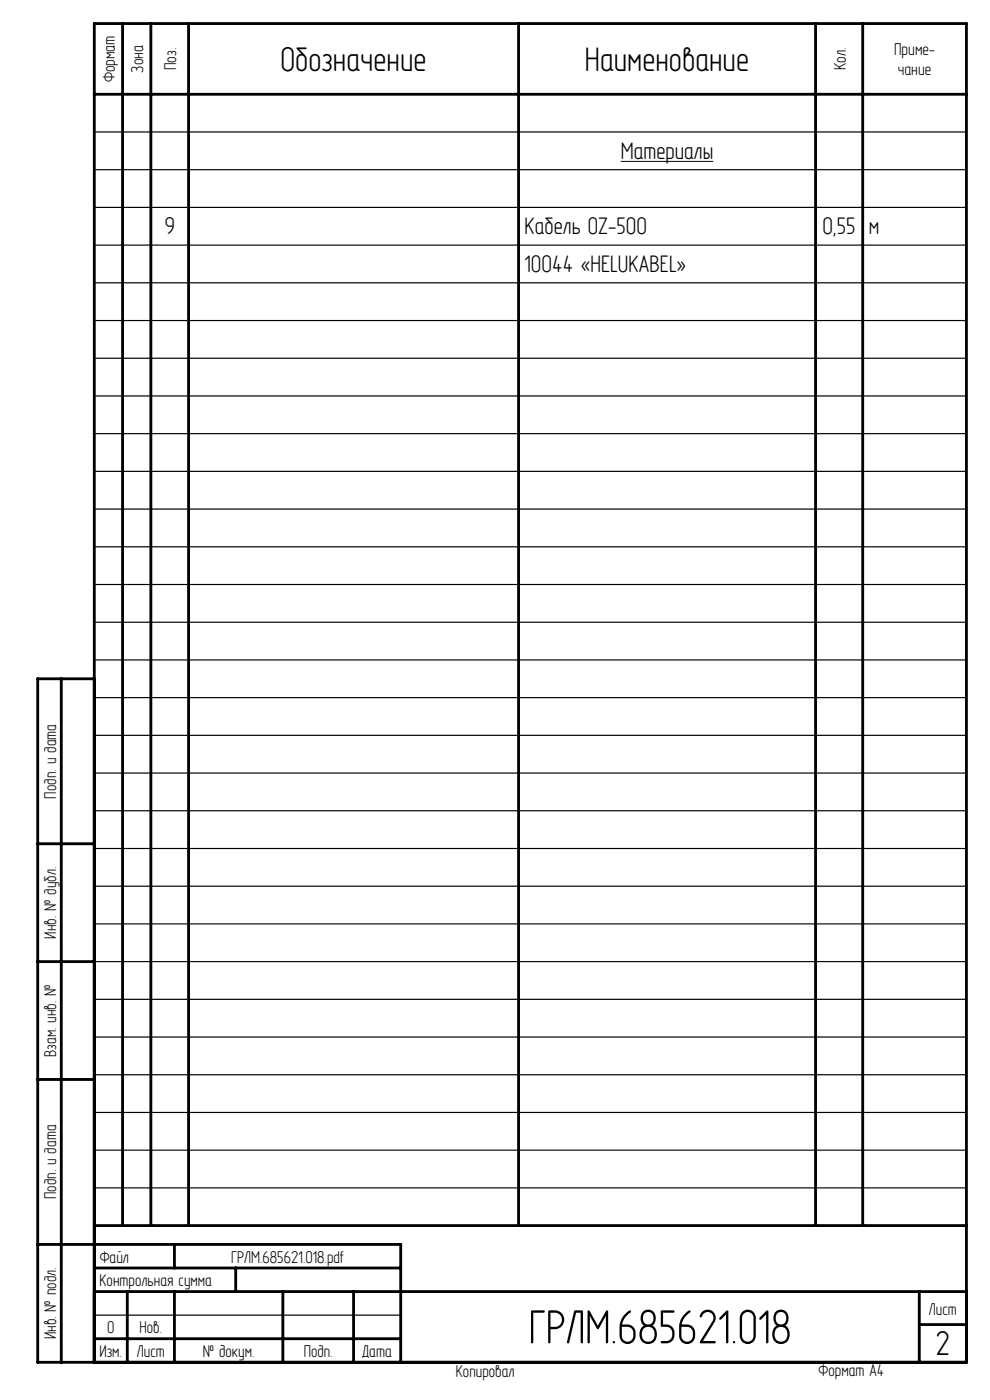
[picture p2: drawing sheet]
<svg xmlns="http://www.w3.org/2000/svg" width="210mm" height="297mm" viewBox="0 0 210 297" stroke-linecap="round" stroke-linejoin="round" font-family="sans-serif">
<defs><g id="words">
<text font-size="11" x="112.2" y="285">ГРЛМ.685621.018</text>
<g font-size="7.8">
<text x="59.5" y="15">Обозначение</text>
<text x="124.1" y="15">Наименование</text>
<text x="198.4" y="287.5">2</text>
</g>
<g font-size="5.5">
<text x="131.7" y="33.7">Материалы</text>
<text x="34.9" y="49.7">9</text>
<text x="111.3" y="49.7">Кабель OZ-500</text>
<text x="174.5" y="49.7">0,55</text>
<text x="184.3" y="49.7">м</text>
<text x="111.3" y="57.7">10044 «HELUKABEL»</text>
</g>
<g font-size="3.9">
<text x="189.7" y="11.8">Приме-</text>
<text x="24.4" y="17.5" transform="rotate(-90 24.4 17.5)">Формат</text>
<text x="30.4" y="15.4" transform="rotate(-90 30.4 15.4)">Зона</text>
<text x="37.4" y="14.9" transform="rotate(-90 37.4 14.9)">Поз.</text>
<text x="179.4" y="14.9" transform="rotate(-90 179.4 14.9)">Кол.</text>
<text x="190.4" y="16">чание</text>
<text x="11.9" y="169.4" transform="rotate(-90 11.9 169.4)">Подп. и дата</text>
<text x="11.9" y="199.1" transform="rotate(-90 11.9 199.1)">Инв. № дубл.</text>
<text x="11.9" y="224.2" transform="rotate(-90 11.9 224.2)">Взам. инв. №</text>
<text x="11.9" y="254.4" transform="rotate(-90 11.9 254.4)">Подп. и дата</text>
<text x="21.2" y="267.9">Файл</text>
<text x="49" y="267.9">ГРЛМ.685621.018.pdf</text>
<text x="21.1" y="272.9">Контрольная сумма</text>
<text x="197" y="278.9">Лист</text>
<text x="11.9" y="284.1" transform="rotate(-90 11.9 284.1)">Инв. № подл.</text>
<text x="21.1" y="287.9">Изм.</text>
<text x="22.7" y="282.9">0</text>
<text x="29" y="287.9">Лист</text>
<text x="29.6" y="282.9">Нов.</text>
<text x="43" y="287.9">№ докум.</text>
<text x="64.4" y="287.9">Подп.</text>
<text x="76.9" y="287.9">Дата</text>
<text x="96.7" y="292.1">Копировал</text>
<text x="173.6" y="291.9">Формат A4</text>
</g>
</g></defs>
<path d="M131.7 34.2h19.6" fill="none" stroke="#000" stroke-width=".21"/>
<g fill="none" stroke="#000" stroke-width=".25">
<path d="M20 28h185M20 36h185M20 44h185M20 52h185M20 60h185M20 68h185M20 76h185M20 84h185M20 92h185M20 100h185M20 108h185M20 116h185"/>
<path d="M20 124h185M20 132h185M20 140h185M20 148h185M20 156h185M20 164h185M20 172h185M20 180h185M20 188h185M20 196h185M20 204h185M20 212h185"/>
<path d="M20 220h185M20 228h185M20 236h185M20 244h185M20 252h185M20 279h65"/>
</g>
<g fill="none" stroke="#000" stroke-width=".6">
<path d="M26 5v255M32 5v255M40 5v255M110 5v255M173 5v255M183 5v255M20 20h185M13 144v145M20 144h-12v145h197v-284h-185v284M8 179h12M8 204h12M8 229h12"/>
<path d="M8 264h77v25M20 274h185M20 269h65M20 260h185M27 274v15M37 264v5M37 274v15M50 269v5M60 274v15M75 274v15M195 274v15M20 284h65"/>
<path d="M195 281h10"/>
</g>
<use href="#words"/>
</svg>
